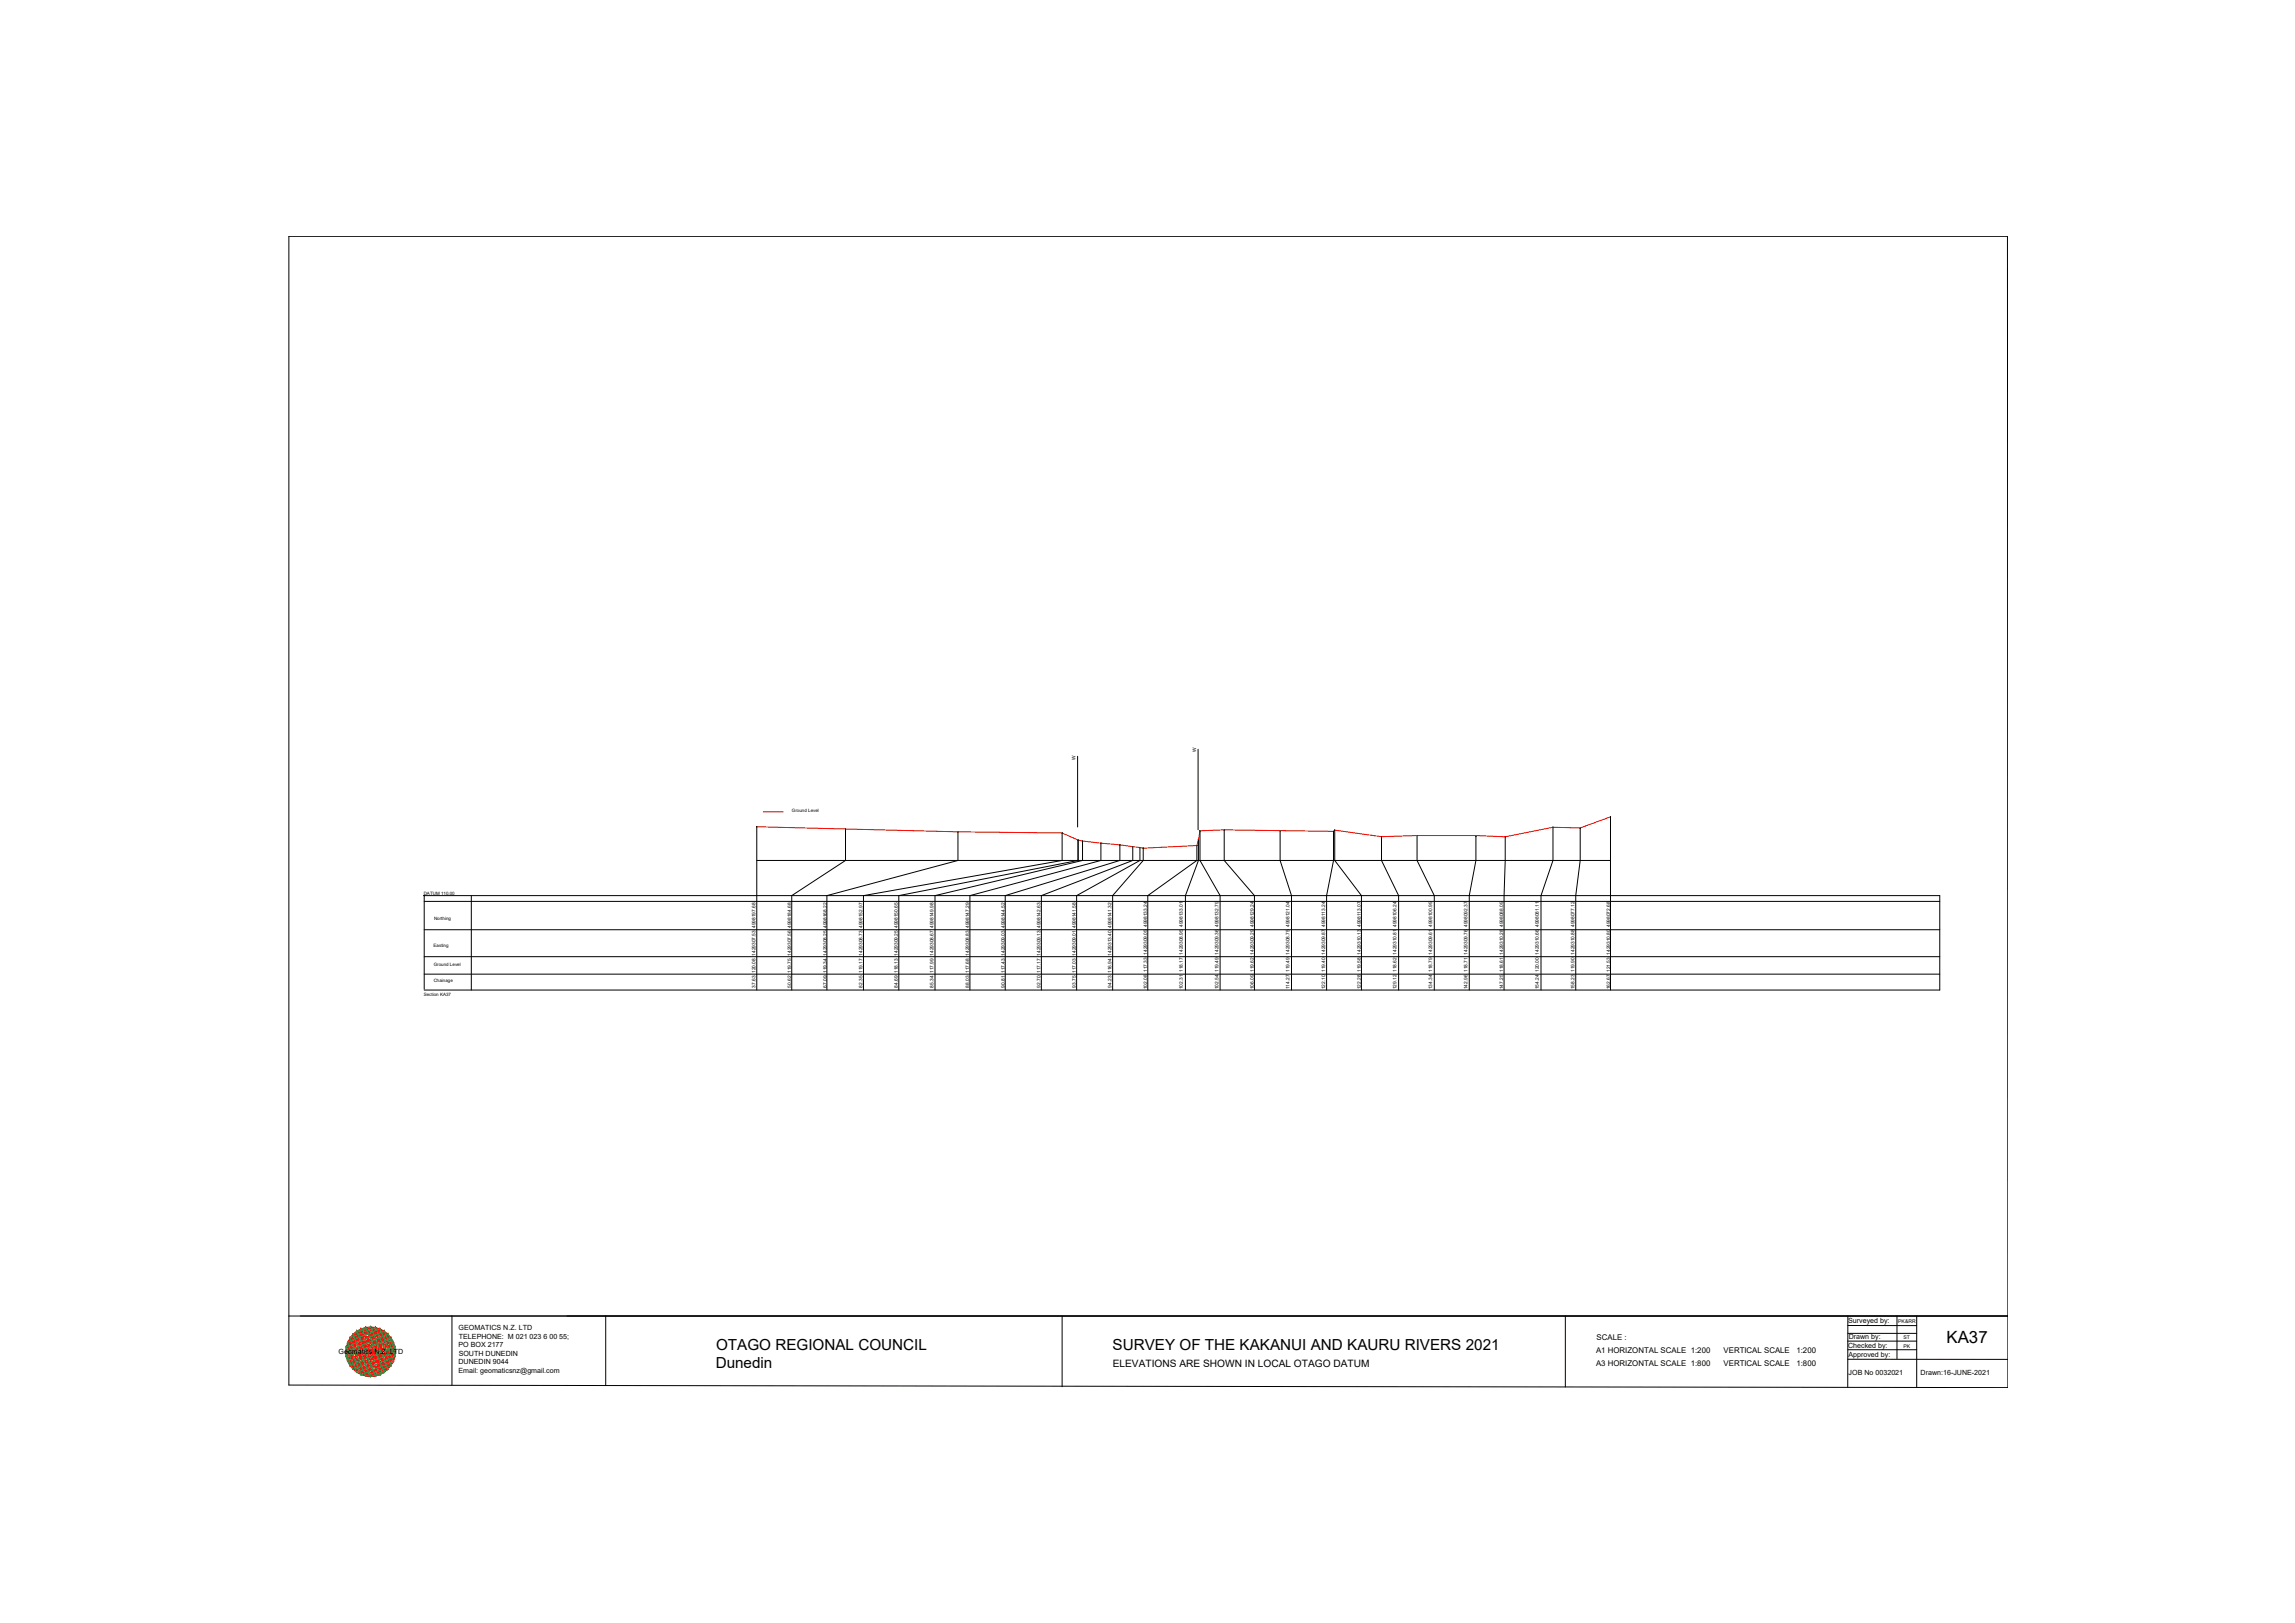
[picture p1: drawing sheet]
<svg xmlns="http://www.w3.org/2000/svg" width="420mm" height="297mm" viewBox="0 0 420 297" stroke-linecap="round" stroke-linejoin="round" font-family="sans-serif">
<defs><g id="words">
<text font-size="3.1" x="356.4" y="245.7">KA37</text>
<g font-size="2.8">
<text x="131" y="250.3">Dunedin</text>
<text x="131.1" y="247">OTAGO REGIONAL COUNCIL</text>
<text x="203.7" y="247">SURVEY OF THE KAKANUI AND KAURU RIVERS 2021</text>
</g>
<text font-size="1.9" x="203.7" y="250.1">ELEVATIONS ARE SHOWN IN LOCAL OTAGO DATUM</text>
<g font-size="1.4">
<text x="292.3" y="245.2">SCALE :</text>
<text x="292.2" y="247.6">A1 HORIZONTAL SCALE 1:200</text>
<text x="292.2" y="250">A3 HORIZONTAL SCALE 1:800</text>
<text x="315.5" y="247.6">VERTICAL SCALE</text>
<text x="315.5" y="250">VERTICAL SCALE</text>
<text x="328.9" y="247.6">1:200</text>
<text x="328.9" y="250">1:800</text>
</g>
<g font-size="1.3">
<text x="84" y="243.4">GEOMATICS N.Z. LTD</text>
<text x="84" y="245">TELEPHONE: M 021 023 6 00 55;</text>
<text x="338.3" y="242.1">Surveyed by:</text>
<text x="338.5" y="245.1">Drawn by:</text>
<text x="62" y="247.8">Geomatics N.Z. LTD</text>
<text x="83.9" y="246.6">PO BOX 2177</text>
<text x="83.9" y="249.7">DUNEDIN 9044</text>
<text x="83.9" y="251.3">Email: geomaticsnz@gmail.com</text>
<text x="84" y="248.1">SOUTH DUNEDIN</text>
<text x="338.3" y="246.6">Checked by:</text>
<text x="338.4" y="248.3">Approved by:</text>
<text x="338.4" y="251.7">JOB No 0032021</text>
<text x="351.6" y="251.7">Drawn:16-JUNE-2021</text>
</g>
<g font-size=".9">
<text x="219" y="137.7" transform="rotate(-90 219 137.7)">W</text>
<text x="196.9" y="139.1" transform="rotate(-90 196.9 139.1)">W</text>
<text x="138.3" y="180.7" transform="rotate(-90 138.3 180.7)">37.63 120.08 1429307.53 4998197.68</text>
<text x="144.8" y="180.7" transform="rotate(-90 144.8 180.7)">50.62 119.75 1429307.56 4998184.68</text>
<text x="151.4" y="180.7" transform="rotate(-90 151.4 180.7)">67.09 119.34 1429308.25 4998168.22</text>
<text x="157.9" y="180.7" transform="rotate(-90 157.9 180.7)">82.35 119.17 1429308.73 4998152.97</text>
<text x="164.4" y="180.7" transform="rotate(-90 164.4 180.7)">84.69 118.13 1429309.25 4998150.65</text>
<text x="170.9" y="180.7" transform="rotate(-90 170.9 180.7)">85.34 117.99 1429308.67 4998149.98</text>
<text x="177.4" y="180.7" transform="rotate(-90 177.4 180.7)">88.03 117.68 1429308.83 4998147.29</text>
<text x="183.9" y="180.7" transform="rotate(-90 183.9 180.7)">90.81 117.43 1429309.03 4998144.52</text>
<text x="190.5" y="180.7" transform="rotate(-90 190.5 180.7)">92.70 117.17 1429309.13 4998142.63</text>
<text x="197" y="180.7" transform="rotate(-90 197 180.7)">93.75 117.03 1429309.01 4998141.58</text>
<text x="203.5" y="180.7" transform="rotate(-90 203.5 180.7)">94.23 116.94 1429313.40 4998141.32</text>
<text x="210" y="181" transform="rotate(-90 210 181)">102.08 117.33 1429309.05 4998133.24</text>
<text x="216.5" y="181" transform="rotate(-90 216.5 181)">102.31 118.17 1429308.95 4998133.01</text>
<text x="223.1" y="181" transform="rotate(-90 223.1 181)">102.54 119.49 1429309.36 4998132.79</text>
<text x="229.6" y="181" transform="rotate(-90 229.6 181)">106.09 119.62 1429309.29 4998129.24</text>
<text x="236.1" y="181" transform="rotate(-90 236.1 181)">114.27 119.49 1429308.75 4998121.04</text>
<text x="242.6" y="181" transform="rotate(-90 242.6 181)">122.10 119.40 1429309.87 4998113.24</text>
<text x="249.1" y="181" transform="rotate(-90 249.1 181)">122.28 119.58 1429310.13 4998113.07</text>
<text x="255.7" y="181" transform="rotate(-90 255.7 181)">129.12 118.62 1429310.81 4998106.24</text>
<text x="262.2" y="181" transform="rotate(-90 262.2 181)">134.34 118.79 1429309.61 4998100.99</text>
<text x="268.7" y="181" transform="rotate(-90 268.7 181)">142.96 118.71 1429309.76 4998092.37</text>
<text x="275.2" y="181" transform="rotate(-90 275.2 181)">147.25 118.61 1429310.28 4998088.09</text>
<text x="281.7" y="181" transform="rotate(-90 281.7 181)">154.24 120.00 1429310.66 4998081.11</text>
<text x="288.2" y="181" transform="rotate(-90 288.2 181)">158.23 119.90 1429310.88 4998077.12</text>
<text x="294.8" y="181" transform="rotate(-90 294.8 181)">162.67 121.53 1429310.80 4998072.68</text>
<text x="347.5" y="242.2">PK&amp;RR</text>
<text x="348.5" y="245">ST</text>
<text x="348.5" y="246.8">PK</text>
</g>
<g font-size=".8">
<text x="145" y="148.6">Ground Level</text>
<text x="77.6" y="163.7">DATUM 110.00</text>
<text x="79.4" y="173.2">Easting</text>
<text x="79.5" y="168.4">Northing</text>
<text x="79.4" y="176.7">Ground Level</text>
<text x="79.4" y="179.6">Chainage</text>
<text x="77.6" y="182.3">Section KA37</text>
</g>
</g></defs>
<!-- layer: 0 -->
<g fill="none" stroke="#000" stroke-width=".18">
<path d="M52.9 43.3h314.6l.1 210.7-314.7-.5zM197.3 138.4v13M219.3 137.1v14.8M138.5 157.5h156.3M138.5 151.3v29.9M138.6 151.3h-.1M154.8 151.7v5.8l-9.9 6.4v17.3M154.8 151.7h.1M175.4 152.2v5.3l-24 6.4v17.3M175.4 152.2v.1M194.4 152.4l.1 .1M194.5 152.4l-.1 5.1-36.3 6.4v17.3"/>
<path d="M197.3 153.7l.1 .1M197.4 153.7v3.8l-32.9 6.4v17.3M197.4 153.7v3.8M197.4 153.7l-.1 .1M198.2 153.9h.1M198.2 153.9v3.6l-27 6.4v17.3M201.5 154.3h.1M201.5 154.3v3.2l-23.9 6.4v17.3M201.6 154.3h-.1M205 154.6h.1M205 154.6v2.9l-21 6.4v17.3M207.4 154.9v2.6l-16.8 6.4v17.3"/>
<path d="M208.7 155.1h.1M208.7 155.1v2.4l-11.6 6.4v17.3M209.3 155.2v.1M209.3 155.2v2.3l-5.6 6.4v17.3M219.1 154.7v.1M219.1 154.8v2.7l-9 6.4v17.3M219.4 153.7v3.8l-2.4 6.4v17.3M219.4 153.7h.1M219.7 152.1v5.4l3.7 6.4v17.3M219.7 152v.1M224.1 151.9h.1M224.1 151.9v5.6l5.6 6.4v17.3"/>
<path d="M234.4 152v5.5l2 6.4v17.3M244.1 152.2v5.3l-1.2 6.4v17.3M244.1 152.1v.1M244.4 151.9v5.6l4.8 6.4v17.3M252.9 153.1v4.4l3.2 6.4v17.3M252.9 153.1v.1M259.4 152.9h.1M259.4 152.9v4.6l3.2 6.4v17.3M259.5 152.9h-.1M270.2 153h.1M270.2 153v4.5l-1.2 6.4v17.3M275.6 153.2l-.2 10.7v17.3"/>
<path d="M275.6 153.1v.1M284.3 151.4v6.1l-2.2 6.4v17.3M284.3 151.4h.1M289.3 151.5v6l-.8 6.4v17.3M289.3 151.5v.1M294.8 149.5v31.7M294.9 149.5h-.1M77.6 163.9h.1M77.7 163.9h277.4v17.3h-277.4M77.7 178.3h277.4M77.7 175.1h277.4M77.7 170.2h277.4"/>
<path d="M77.7 163.9v17.1M77.7 165h277.4M77.7 163.9h-.1M86.3 163.9v17.3M52.9 240.9h314.7M82.7 240.8v12.7M110.9 240.8v12.8M194.4 240.9v12.9M286.6 240.9v12.9M338.3 245.4h12.6M338.3 247h12.6M338.3 248.8h29.3"/>
<path d="M338.3 242.6h12.6M338.3 244h12.6M338.3 240.9v13M347.3 240.9v7.8M350.9 240.9v13"/>
<circle cx="138.5" cy="151.3" r=".02"/>
<circle cx="154.8" cy="151.7" r=".02"/>
<circle cx="175.4" cy="152.2" r=".02"/>
<circle cx="194.4" cy="152.4" r=".02"/>
<circle cx="197.4" cy="153.7" r=".02"/>
<circle cx="198.2" cy="153.9" r=".02"/>
<circle cx="201.5" cy="154.3" r=".02"/>
<circle cx="205" cy="154.6" r=".02"/>
<circle cx="207.4" cy="154.9" r=".02"/>
<circle cx="208.7" cy="155.1" r=".02"/>
<circle cx="209.3" cy="155.2" r=".02"/>
<circle cx="219.1" cy="154.7" r=".02"/>
<circle cx="219.4" cy="153.7" r=".02"/>
<circle cx="219.7" cy="152" r=".02"/>
<circle cx="224.1" cy="151.9" r=".02"/>
<circle cx="234.4" cy="152" r=".02"/>
<circle cx="244.1" cy="152.2" r=".02"/>
<circle cx="244.4" cy="151.9" r=".02"/>
<circle cx="252.9" cy="153.1" r=".02"/>
<circle cx="259.4" cy="152.9" r=".02"/>
<circle cx="270.2" cy="153" r=".02"/>
<circle cx="275.6" cy="153.1" r=".02"/>
<circle cx="284.3" cy="151.4" r=".02"/>
<circle cx="289.3" cy="151.5" r=".02"/>
<circle cx="294.8" cy="149.5" r=".02"/>
<circle cx="77.7" cy="163.9" r=".02"/>
</g>
<!-- layer: geo -->
<g fill="none" stroke="#545454" stroke-width=".18">
<path d="M63.3 247.4h9.1M63.4 246.5h8.9v1.8h-8.9zM63.6 245.7h8.5v3.5h-8.5zM63.6 245.7h.1M64 244.9h7.6v5h-7.6zM64.6 244.2h6.5v6.4h-6.5zM65.3 243.6h.1M65.3 243.6h5.1v7.6h-5.1zM66.1 243.2h3.5v8.4h-3.5zM66.9 242.9h1.8v9h-1.7zM67.8 242.8v9.2M71.6 244.9h.1"/>
<path d="M72.3 246.5h.1"/>
</g>
<g fill="none" stroke="#ff0" stroke-width=".18">
<path d="M63.3 247.4l4.5-4.6 4.6 4.6-4.6 4.5-4.4-4.5M63.4 246.5l3.6-3.6 5.3 5.4-3.6 3.6zM64.6 250.6h.1M64.6 244.2l6.5 6.4M65.3 251.2l-1.3-1.3 6.4-6.3 1.2 1.3-6.3 6.3M65.3 243.6l6.3 6.3-1.2 1.3-6.4-6.3zM66.1 243.2l6 6-2.5 2.4-6-5.9zM68.7 251.9h.1M68.7 242.9l3.6 3.6-5.3 5.4-3.6-3.6zM69.6 243.2l2.5 2.5-6 5.9-2.5-2.4zM71.1 244.1h.1M71.1 244.2l-6.5 6.4"/>
<path d="M71.1 250.6h.1"/>
</g>
<g fill="none" stroke="#00b85c" stroke-width=".18">
<path d="M63.3 247.4l1.3 3.2 7.8-3.2-1.3-3.2-7.8 3.2M63.4 246.5l7-2.9 1.9 4.7-7 2.9zM63.4 248.3l8.2-3.4 .7 1.6-8.2 3.4zM63.6 245.7l8.5 3.5M63.6 245.7l2.5 5.9M64 244.9l4.7-2 2.9 7-4.6 2zM64.6 244.2l3.2-1.4 3.3 7.8-3.3 1.4zM65.3 243.6l1.7-.7 3.4 8.3-1.7 .7zM66.1 243.2l3.5 8.4M69.6 243.2l-3.5 8.4M69.6 243.2l2.5 6M69.6 243.2l-6 2.5"/>
<path d="M72.1 245.7l-8.5 3.5M72.1 249.2l-6 2.4"/>
</g>
<g fill="none" stroke="#f00" stroke-width=".18">
<path d="M63.3 247.4l2.8 4.2M63.3 247.4l6.3 4.2M63.3 247.4l8.8 1.8M63.3 247.4h.1M63.4 248.3h.1M63.4 246.5h.1M63.4 246.5l8.9 1.8M63.4 246.5l.6 3.4M63.4 246.5l3.6 5.4M63.4 248.3l1.9 2.9M63.4 246.5l7 4.7M63.4 248.3l5.3 3.6"/>
<path d="M63.4 248.3l8.2 1.6M63.6 245.7l1 4.9M63.6 245.7l4.2 6.3M63.6 249.2l1 1.4M63.6 249.2l4.2 2.8M63.6 245.7l7.5 4.9M63.6 245.7l8.8 1.7M63.6 249.2l7.5 1.4M63.6 245.7l-.3 1.7M63.6 245.7h.1M63.7 249.2h.1M64 249.9h.1"/>
<path d="M64 244.9h.1M64 244.9l7.6 5M64 244.9l1.3 6.3M64 244.9l4.7 7M64 249.9l3 2M64 249.9l6.4 1.3M64 244.9l-.6 3.4M64.1 244.9l8.2 1.6M64.6 244.2h.1M64.6 244.2l1.5 7.4M64.6 244.2l5 7.4M64.6 244.2l7.5 5"/>
<path d="M64.6 250.6l1.5 1M64.6 244.2l-1 1.4M64.6 244.2l7.5 1.5M64.6 250.6l5 1M64.6 244.2l-1 5M64.7 250.6h.1M65.3 243.6h.1M65.3 251.2h.1M65.3 243.6l5.1 7.6M65.3 243.6l1.7 8.3M65.3 243.6l-1.9 2.9M65.3 251.2l3.4 .7"/>
<path d="M65.3 243.6l-1.3 6.3M65.3 243.6l7 4.7M65.3 243.6l6.3 1.3M66.1 243.2h.1M66.1 243.2l1.7 8.8M66.1 243.2l5 7.4M66.1 243.2l-1.5 1M66.1 243.2l6.3 4.2M66.1 243.2l-2.8 4.2M66.1 243.2l5 1M66.1 251.6l1.7 .4M66.1 243.2l-1.5 7.4"/>
<path d="M66.1 251.6h.1M67 242.9h.1M67 251.9h.1M67 242.9l1.7 9M67 242.9l4.6 7M67 242.9l-3 2M67 242.9l5.3 3.6M67 242.9l-3.6 5.4M67 242.9l3.4 .7M67 242.9l-1.7 8.3M67.8 242.9h.1M67.8 242.8l1.8 8.8"/>
<path d="M67.8 242.8l-1.7 .4M67.8 242.8l4.3 6.4M67.8 242.8l-4.2 2.9M67.8 242.8l4.3 2.9M67.8 242.8l-4.2 6.4M67.8 242.8l1.8 .4M67.8 242.8l-1.7 8.8M67.9 251.9h.1M68.7 251.9h.1M68.7 242.9h.1M68.7 242.9l-1.7 9M68.7 242.9l1.7 8.3"/>
<path d="M68.7 242.9l-3.4 .7M68.7 242.9l3.6 5.4M68.7 242.9l-5.3 3.6M68.7 242.9l2.9 2M68.7 242.9l-4.7 7M69.5 243.2h.1M69.6 243.2l1.5 7.4M69.6 243.2l-5 1M69.6 251.6l-1.8 .4M69.6 243.2l2.8 4.2M69.6 243.2l-6.3 4.2M69.6 243.2l1.5 1"/>
<path d="M69.6 243.2l-5 7.4M69.6 243.2l-1.8 8.8M69.6 251.6h.1M70.4 251.2h.1M70.4 243.6h.1M70.4 243.6l-5.1 7.6M70.4 243.6l1.2 6.3M70.4 243.6l-6.4 1.3M70.4 251.2l-3.4 .7M70.4 243.6l1.9 2.9M70.4 243.6l-7 4.7M70.4 243.6l-1.7 8.3"/>
<path d="M71 244.2h.1M71.1 244.2l1 5M71.1 244.2l-7.5 1.5M71.1 250.6l-5 1M71.1 244.2l1 1.5M71.1 244.2l-7.5 5M71.1 250.6l-1.5 1M71.1 244.2l-5 7.4M71.1 244.2l-1.5 7.4M71.1 250.6h.1M71.6 244.9h.1M71.6 249.9h.1"/>
<path d="M71.6 244.9l-7.6 5M71.6 244.9l.7 3.4M71.6 244.9l-8.2 1.6M71.6 249.9l-6.3 1.3M71.6 249.9l-2.9 2M71.6 244.9l-4.6 7M71.6 244.9l-1.2 6.3M72 245.6h.1M72.1 249.1h.1M72.1 245.7l.3 1.7M72.1 245.7l-8.8 1.7 .3 1.8M72.1 249.2l-7.5 1.4"/>
<path d="M72.1 249.2l-4.3 2.8M72.1 245.7l-7.5 4.9M72.1 245.6l-4.3 6.4M72.1 249.2l-1 1.4M72.1 245.7l-1 4.9M72.3 246.5h.1M72.3 248.3h.1M72.3 246.5l-8.9 1.8M72.3 248.3l-8.3 1.6M72.3 246.5l-7 4.7M72.3 248.3l-5.3 3.6M72.3 246.5l-3.6 5.4"/>
<path d="M72.3 248.3l-1.9 2.9M72.3 246.5l-.7 3.4M72.4 247.4h.1M72.4 247.4l-.3 1.8M72.4 247.4l-8.8 1.8M72.4 247.4l-6.3 4.2M72.4 247.4l-2.8 4.2"/>
</g>
<!-- layer: 0 -->
<path d="M139.7 148.6h3.7M294.8 149.5l-5.5 2-5-.1-8.7 1.8-5.4-.3h-10.8l-6.5 .2-8.5-1.2-.3 .3-20-.3-4.4 .2-.6 2.6-9.8 .5-4.3-.6-6.8-.7-.8-.2-3-1.2-19-.3-36.9-.9" fill="none" stroke="#f00" stroke-width=".18"/>
<use href="#words"/>
</svg>
